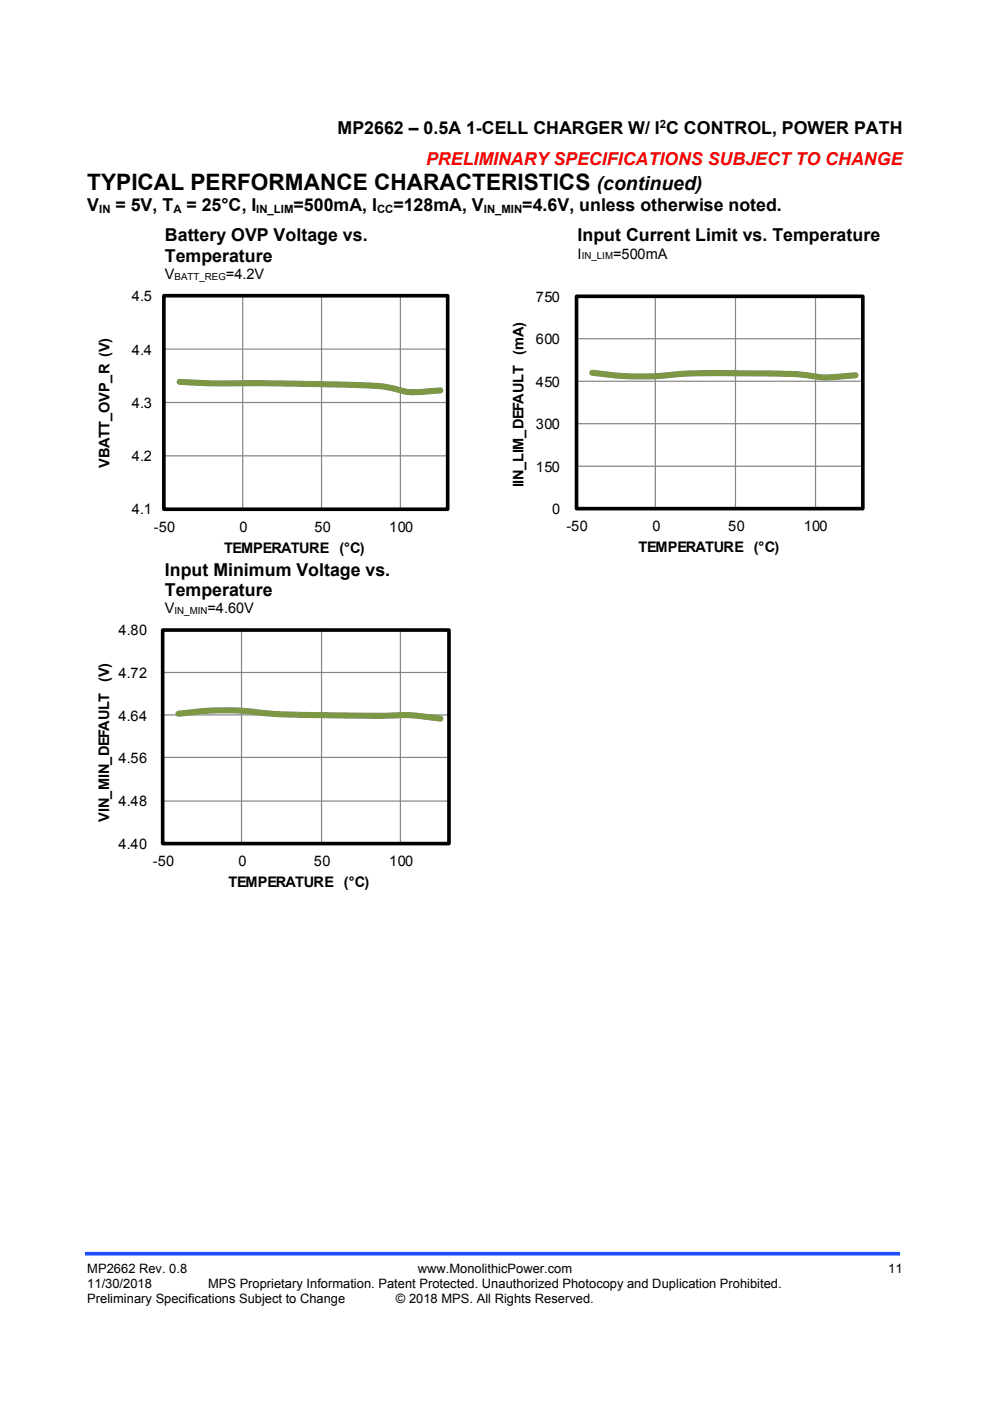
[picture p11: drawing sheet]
<svg xmlns="http://www.w3.org/2000/svg" width="210mm" height="297mm" viewBox="0 0 210 297" stroke-linecap="round" stroke-linejoin="round" font-family="sans-serif">
<defs><g id="words">
<text font-size="4.8" x="18.5" y="40.2">TYPICAL PERFORMANCE CHARACTERISTICS</text>
<text font-size="4.1" x="126.6" y="40.2">(continued)</text>
<g font-size="3.8">
<text x="71.6" y="28.5">MP2662 – 0.5A 1-CELL CHARGER W/ I C CONTROL, POWER PATH</text>
<text x="18.5" y="44.7">V</text>
<text x="24.5" y="44.7">= 5V, T</text>
<text x="39.5" y="44.7">= 25°C, I</text>
<text x="62.3" y="44.7">=500mA, I</text>
<text x="83.4" y="44.7">=128mA, V</text>
<text x="110.8" y="44.7">=4.6V, unless otherwise noted.</text>
<text x="35" y="51.2">Battery OVP Voltage vs.</text>
<text x="122.5" y="51.2">Input Current Limit vs. Temperature</text>
<text x="35" y="55.5">Temperature</text>
<text x="35" y="122">Input Minimum Voltage vs.</text>
<text x="35" y="126.4">Temperature</text>
</g>
<text font-size="3.8" fill="#f00" x="90.4" y="34.9">PRELIMINARY SPECIFICATIONS SUBJECT TO CHANGE</text>
<g font-size="3.1">
<text x="35" y="59.2">V</text>
<text x="47.9" y="59.2">=4.2V</text>
<text x="122.5" y="54.8">I</text>
<text x="130" y="54.8">=500mA</text>
<text x="27.9" y="63.9">4.5</text>
<text x="113.7" y="64.1">750</text>
<text x="27.9" y="75.2">4.4</text>
<text x="111" y="75.3" transform="rotate(-90 111 75.3)">(mA)</text>
<text x="113.7" y="73">600</text>
<text x="113.7" y="82">450</text>
<text x="27.9" y="86.5">4.3</text>
<text x="113.7" y="91">300</text>
<text x="23.2" y="99.1" transform="rotate(-90 23.2 99.1)">VBATT_OVP_R (V)</text>
<text x="27.9" y="97.8">4.2</text>
<text x="113.7" y="100">150</text>
<text x="111" y="103.3" transform="rotate(-90 111 103.3)">IIN_LIM_DEFAULT</text>
<text x="27.9" y="109">4.1</text>
<text x="32.6" y="112.7">-50</text>
<text x="50.8" y="112.7">0</text>
<text x="66.7" y="112.7">50</text>
<text x="82.6" y="112.7">100</text>
<text x="117.1" y="108.9">0</text>
<text x="120.1" y="112.6">-50</text>
<text x="138.4" y="112.6">0</text>
<text x="154.5" y="112.6">50</text>
<text x="170.5" y="112.6">100</text>
<text x="47.5" y="117.2">TEMPERATURE (°C)</text>
<text x="135.4" y="117.1">TEMPERATURE (°C)</text>
<text x="35" y="130.1">V</text>
<text x="44" y="130.1">=4.60V</text>
<text x="25.1" y="134.7">4.80</text>
<text x="25.1" y="143.7">4.72</text>
<text x="23.2" y="144.6" transform="rotate(-90 23.2 144.6)">(V)</text>
<text x="25.1" y="152.8">4.64</text>
<text x="25.1" y="161.8">4.56</text>
<text x="25.1" y="170.9">4.48</text>
<text x="23.2" y="174.2" transform="rotate(-90 23.2 174.2)">VIN_MIN_DEFAULT</text>
<text x="25.1" y="179.9">4.40</text>
<text x="32.4" y="183.6">-50</text>
<text x="50.6" y="183.6">0</text>
<text x="66.6" y="183.6">50</text>
<text x="82.6" y="183.6">100</text>
<text x="48.5" y="188.1">TEMPERATURE (°C)</text>
</g>
<g font-size="2.7">
<text x="18.5" y="270">MP2662 Rev. 0.8</text>
<text x="18.5" y="273.2">11/30/2018</text>
<text x="44.1" y="273.2">MPS Proprietary Information. Patent Protected. Unauthorized Photocopy and Duplication Prohibited.</text>
<text x="88.6" y="270">www.MonolithicPower.com</text>
<text x="188.4" y="270">11</text>
<text x="18.5" y="276.3">Preliminary Specifications Subject to Change</text>
<text x="84" y="276.3">© 2018 MPS. All Rights Reserved.</text>
</g>
<g font-size="2.4">
<text x="140" y="27.1">2</text>
<text x="21" y="45.1">IN</text>
<text x="36.8" y="45.1">A</text>
<text x="54.3" y="45.1">IN_LIM</text>
<text x="80" y="45.1">CC</text>
<text x="102.6" y="45.1">IN_MIN</text>
</g>
<g font-size="2.1">
<text x="37" y="59.3">BATT_REG</text>
<text x="123.4" y="55">IN_LIM</text>
<text x="37" y="130.2">IN_MIN</text>
</g>
</g></defs>
<path d="M18 265.8h172.9" fill="none" stroke="#1c4eff" stroke-width=".77" stroke-linecap="butt"/>
<g fill="none" stroke="#868686" stroke-width=".26">
<path d="M34.8 74h60.2M34.8 62.7h60.2M51.5 62.7v45.3M68.2 62.7v45.3M84.9 62.7v45.3M122.3 71.8h60.7M122.3 62.8h60.7M139 62.8v45M156 62.8v45M173 62.8v45M34.8 96.6h60.2M34.8 85.3h60.2"/>
<path d="M122.3 98.8h60.7M122.3 89.8h60.7M122.3 80.8h60.7M34.5 133.6h60.7M51.2 133.6v45.3M68.2 133.6v45.3M84.9 133.6v45.3M34.5 151.6h60.7M34.5 142.6h60.7M34.5 169.8h60.7M34.5 160.6h60.7"/>
</g>
<path d="M34.8 62.7h60.2v45.3h-60.2zM122.3 62.8h60.7v45h-60.7zM34.5 133.6h60.7v45.3h-60.7z" fill="none" stroke="#000" stroke-width=".77" stroke-linecap="butt"/>
<path d="M34.8 62.7v45.3h60.2M122.3 62.8v45h60.7M34.5 133.6v45.3h60.7" fill="none" stroke="#000" stroke-width=".26"/>
<path d="M125.6 79a69 69 0 0 0 19.5 .2l3.6-.1a309.5 309.5 0 0 1 22.4 .5 26.9 26.9 0 0 0 9.5 0h.9M38.1 81a368.6 368.6 0 0 0 21.8 .3l13.4 .3a48.8 48.8 0 0 1 10.7 .9 16.3 16.3 0 0 0 7.7 .4l1.7-.1M37.8 151.3a65.5 65.5 0 0 1 19.4 0l9.4 .3a289.3 289.3 0 0 0 19.4 0l7.4 .8" fill="none" stroke="#7d9844" stroke-width="1.3"/>
<use href="#words"/>
</svg>
